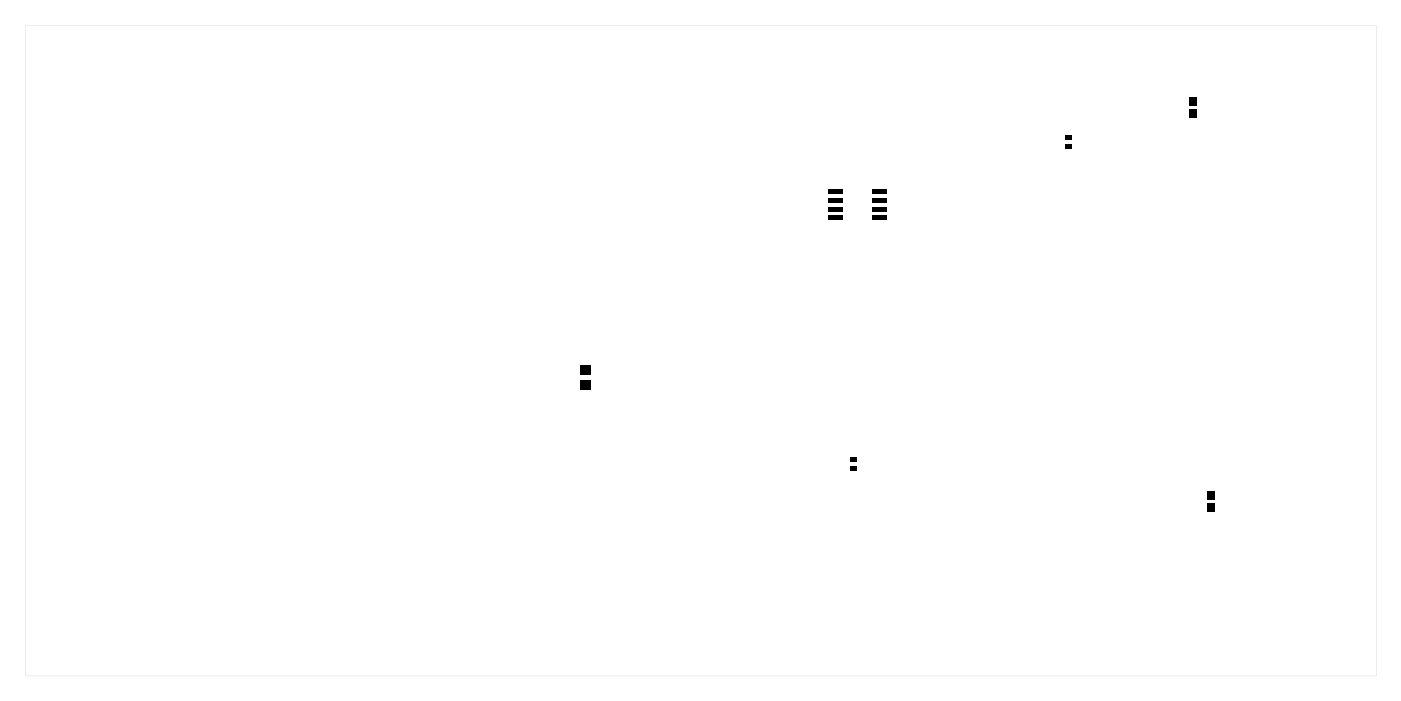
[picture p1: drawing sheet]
<svg xmlns="http://www.w3.org/2000/svg" width="199mm" height="99mm" viewBox="0 0 199 99" stroke-linecap="round" stroke-linejoin="round" font-family="sans-serif">
<g fill="#000">
<path d="M151.3 19.2h.9v.7h-.9zM168.9 13.8h1.1v1.2h-1.1zM168.9 15.5h1.1v1.2h-1.1zM117.7 30.6h2v.7h-2zM117.7 29.3h2v.7h-2zM117.7 28.1h2v.6h-2zM117.7 26.8h2v.7h-2zM123.8 26.8h2.1v.7h-2.1zM123.8 28.1h2.1v.6h-2.1zM123.8 29.3h2.1v.7h-2.1zM123.8 30.6h2.1v.7h-2.1zM151.3 20.5h.9v.7h-.9z"/>
<path d="M82.4 51.8h1.5v1.4h-1.5zM82.4 53.9h1.5v1.4h-1.5zM120.8 64.9h.9v.7h-.9zM120.8 66.2h.9v.7h-.9zM171.5 69.7h1.1v1.2h-1.1zM171.5 71.4h1.1v1.2h-1.1z"/>
<path d="M3.6 3.6v92.3h191.9v-92.3zM3.6 3.6h191.9v92.3h-191.9z"/>
</g>
</svg>
